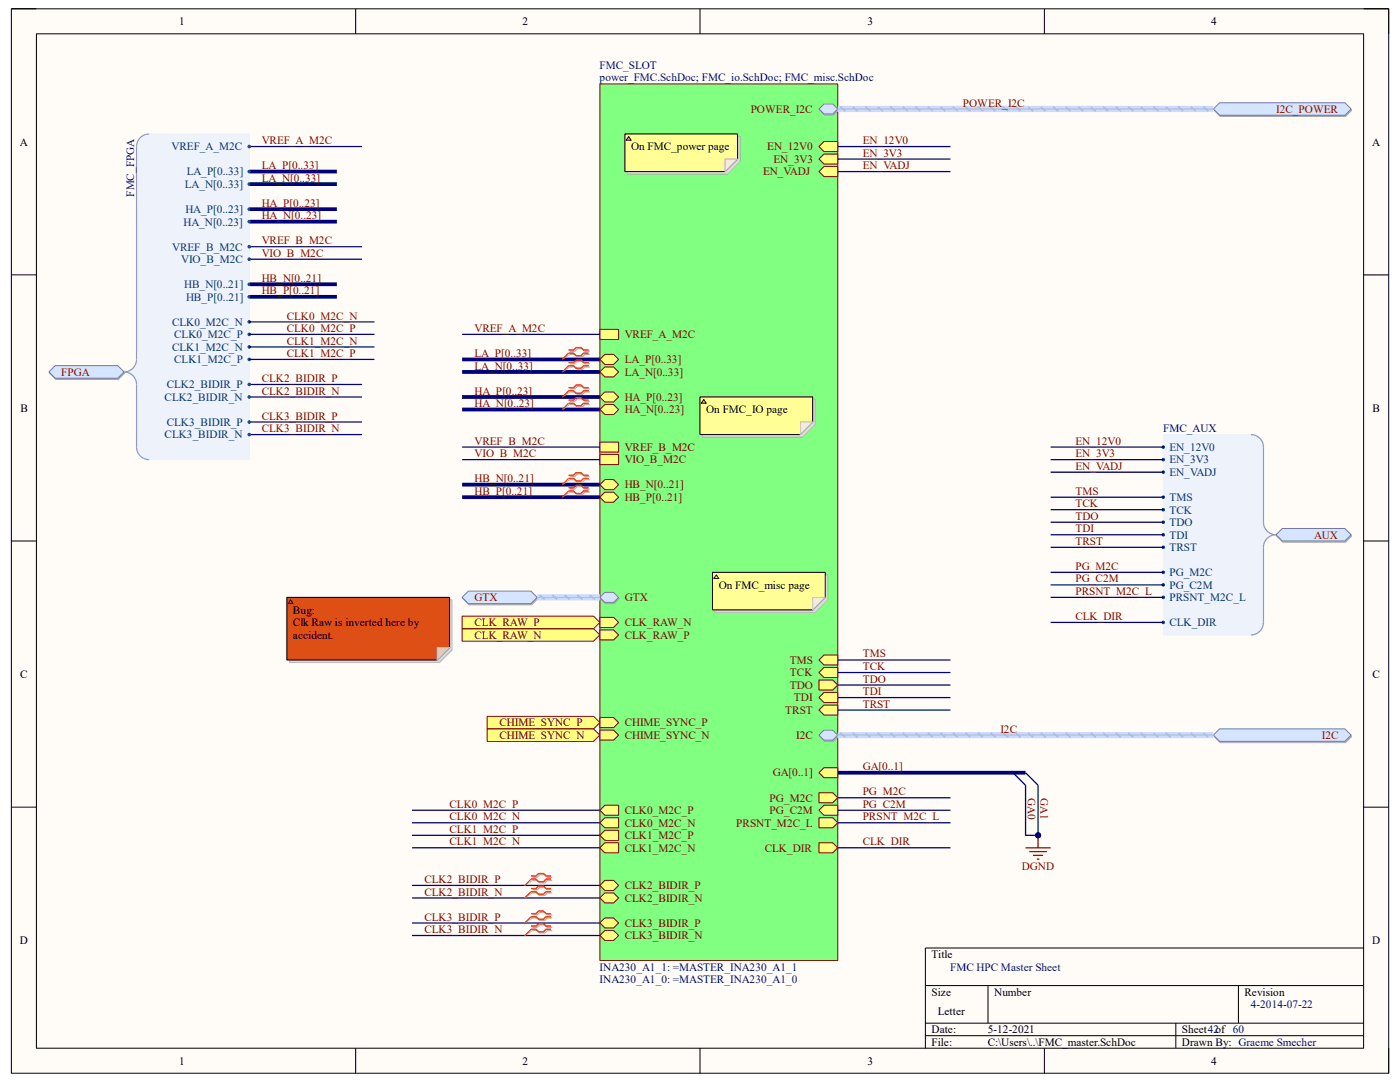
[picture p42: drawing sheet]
<svg xmlns="http://www.w3.org/2000/svg" width="279mm" height="216mm" viewBox="0 0 279 216" stroke-linecap="round" stroke-linejoin="round" font-family="sans-serif">
<defs><g id="words">
<g font-size="2.2">
<text x="35.7" y="5">1</text>
<text x="104.3" y="5">2</text>
<text x="173.1" y="5">3</text>
<text x="241.7" y="5">4</text>
<text x="3.9" y="29.1">A</text>
<text x="273.8" y="29.1">A</text>
<text x="125.9" y="30">On FMC_power page</text>
<text x="4.1" y="82.2">B</text>
<text x="140.9" y="82.5">On FMC_IO page</text>
<text x="273.9" y="82.2">B</text>
<text x="143.4" y="117.5">On FMC_misc page</text>
<text x="58.5" y="122.5">Bug:</text>
<text x="58.5" y="125">Clk Raw is inverted here by</text>
<text x="58.5" y="127.5">accident.</text>
<text x="4" y="135.3">C</text>
<text x="273.9" y="135.3">C</text>
<text x="4" y="188.4">D</text>
<text x="185.9" y="191.2">Title</text>
<text x="273.9" y="188.4">D</text>
<text x="185.9" y="198.7">Size</text>
<text x="187.2" y="202.4">Letter</text>
<text x="198.4" y="198.7">Number</text>
<text x="248.4" y="198.7">Revision</text>
<text x="185.9" y="206.2">Date:</text>
<text x="185.9" y="208.7">File:</text>
<text x="197.1" y="208.7">C:\Users\..\FMC_master.SchDoc</text>
<text x="197.1" y="206.2">5-12-2021</text>
<text x="235.9" y="206.2">Sheet42of 60</text>
<text x="235.9" y="208.7">Drawn By: Graeme Smecher</text>
<text x="35.7" y="212.4">1</text>
<text x="104.3" y="212.4">2</text>
<text x="173.1" y="212.4">3</text>
<text x="241.7" y="212.4">4</text>
</g>
<g font-size="2.2" fill="#000080">
<text x="119.7" y="13.8">FMC_SLOT</text>
<text x="119.7" y="16.3">power_FMC.SchDoc; FMC_io.SchDoc; FMC_misc.SchDoc</text>
<text x="26.8" y="39.2" transform="rotate(-90 26.8 39.2)">FMC_FPGA</text>
<text x="232.2" y="86.2">FMC_AUX</text>
<text x="119.7" y="193.7">INA230_A1_1: =MASTER_INA230_A1_1</text>
<text x="119.7" y="196.2">INA230_A1_0: =MASTER_INA230_A1_0</text>
<text x="189.7" y="193.7">FMC HPC Master Sheet</text>
<text x="249.6" y="201.2">4-2014-07-22</text>
</g>
<g font-size="2.2" fill="#800000">
<text x="149.8" y="22.5">POWER_I2C</text>
<text x="192.2" y="21.3">POWER_I2C</text>
<text x="254.7" y="22.5">I2C_POWER</text>
<text x="52.2" y="28.7">VREF_A_M2C</text>
<text x="172.2" y="28.7">EN_12V0</text>
<text x="52.2" y="33.7">LA_P[0..33]</text>
<text x="152.3" y="35">EN_VADJ</text>
<text x="153.1" y="30">EN_12V0</text>
<text x="154.3" y="32.5">EN_3V3</text>
<text x="172.2" y="31.2">EN_3V3</text>
<text x="172.2" y="33.7">EN_VADJ</text>
<text x="52.2" y="36.2">LA_N[0..33]</text>
<text x="52.2" y="41.2">HA_P[0..23]</text>
<text x="52.2" y="43.7">HA_N[0..23]</text>
<text x="52.2" y="48.7">VREF_B_M2C</text>
<text x="52.2" y="51.2">VIO_B_M2C</text>
<text x="52.2" y="56.2">HB_N[0..21]</text>
<text x="52.2" y="58.8">HB_P[0..21]</text>
<text x="57.2" y="63.8">CLK0_M2C_N</text>
<text x="57.2" y="66.3">CLK0_M2C_P</text>
<text x="57.2" y="71.2">CLK1_M2C_P</text>
<text x="57.2" y="68.7">CLK1_M2C_N</text>
<text x="94.7" y="66.3">VREF_A_M2C</text>
<text x="94.7" y="71.2">LA_P[0..33]</text>
<text x="124.7" y="67.5">VREF_A_M2C</text>
<text x="12.2" y="75">FPGA</text>
<text x="52.2" y="76.2">CLK2_BIDIR_P</text>
<text x="94.7" y="73.7">LA_N[0..33]</text>
<text x="124.7" y="72.5">LA_P[0..33]</text>
<text x="124.7" y="75">LA_N[0..33]</text>
<text x="52.2" y="78.7">CLK2_BIDIR_N</text>
<text x="52.2" y="83.7">CLK3_BIDIR_P</text>
<text x="94.7" y="78.7">HA_P[0..23]</text>
<text x="94.7" y="81.2">HA_N[0..23]</text>
<text x="124.7" y="80">HA_P[0..23]</text>
<text x="124.7" y="82.5">HA_N[0..23]</text>
<text x="52.2" y="86.2">CLK3_BIDIR_N</text>
<text x="94.7" y="88.7">VREF_B_M2C</text>
<text x="124.7" y="90">VREF_B_M2C</text>
<text x="214.6" y="88.7">EN_12V0</text>
<text x="94.7" y="91.2">VIO_B_M2C</text>
<text x="124.7" y="92.5">VIO_B_M2C</text>
<text x="214.6" y="91.2">EN_3V3</text>
<text x="214.6" y="93.7">EN_VADJ</text>
<text x="94.7" y="96.2">HB_N[0..21]</text>
<text x="94.7" y="98.7">HB_P[0..21]</text>
<text x="124.7" y="97.5">HB_N[0..21]</text>
<text x="124.7" y="99.9">HB_P[0..21]</text>
<text x="214.6" y="98.7">TMS</text>
<text x="214.6" y="101.2">TCK</text>
<text x="214.6" y="103.7">TDO</text>
<text x="214.6" y="106.2">TDI</text>
<text x="262.3" y="107.5">AUX</text>
<text x="214.6" y="108.7">TRST</text>
<text x="214.6" y="113.7">PG_M2C</text>
<text x="94.7" y="120">GTX</text>
<text x="124.7" y="120">GTX</text>
<text x="214.6" y="116.2">PG_C2M</text>
<text x="214.6" y="118.7">PRSNT_M2C_L</text>
<text x="94.7" y="125">CLK_RAW_P</text>
<text x="124.7" y="125">CLK_RAW_N</text>
<text x="214.6" y="123.7">CLK_DIR</text>
<text x="94.7" y="127.5">CLK_RAW_N</text>
<text x="124.7" y="127.5">CLK_RAW_P</text>
<text x="172.2" y="131.2">TMS</text>
<text x="157.6" y="137.5">TDO</text>
<text x="157.6" y="132.5">TMS</text>
<text x="157.6" y="135">TCK</text>
<text x="172.2" y="133.7">TCK</text>
<text x="172.2" y="136.2">TDO</text>
<text x="156.7" y="142.5">TRST</text>
<text x="158.5" y="140">TDI</text>
<text x="172.2" y="138.7">TDI</text>
<text x="172.2" y="141.2">TRST</text>
<text x="99.7" y="144.9">CHIME_SYNC_P</text>
<text x="99.7" y="147.4">CHIME_SYNC_N</text>
<text x="124.7" y="144.9">CHIME_SYNC_P</text>
<text x="124.7" y="147.4">CHIME_SYNC_N</text>
<text x="158.9" y="147.4">I2C</text>
<text x="199.6" y="146.2">I2C</text>
<text x="263.8" y="147.4">I2C</text>
<text x="154.2" y="154.9">GA[0..1]</text>
<text x="172.2" y="153.7">GA[0..1]</text>
<text x="89.7" y="161.2">CLK0_M2C_P</text>
<text x="153.6" y="159.9">PG_M2C</text>
<text x="172.2" y="158.7">PG_M2C</text>
<text x="172.2" y="161.2">PG_C2M</text>
<text x="205.1" y="159.2" transform="rotate(90 205.1 159.2)">GA0</text>
<text x="207.6" y="159.2" transform="rotate(90 207.6 159.2)">GA1</text>
<text x="89.7" y="163.7">CLK0_M2C_N</text>
<text x="89.7" y="166.2">CLK1_M2C_P</text>
<text x="124.7" y="162.4">CLK0_M2C_P</text>
<text x="124.7" y="164.9">CLK0_M2C_N</text>
<text x="124.7" y="167.4">CLK1_M2C_P</text>
<text x="146.9" y="164.9">PRSNT_M2C_L</text>
<text x="153.6" y="162.4">PG_C2M</text>
<text x="172.2" y="163.7">PRSNT_M2C_L</text>
<text x="89.7" y="168.7">CLK1_M2C_N</text>
<text x="124.7" y="169.9">CLK1_M2C_N</text>
<text x="152.6" y="169.9">CLK_DIR</text>
<text x="172.2" y="168.7">CLK_DIR</text>
<text x="203.9" y="173.7">DGND</text>
<text x="84.7" y="176.2">CLK2_BIDIR_P</text>
<text x="84.7" y="178.7">CLK2_BIDIR_N</text>
<text x="124.7" y="177.4">CLK2_BIDIR_P</text>
<text x="124.7" y="179.9">CLK2_BIDIR_N</text>
<text x="84.7" y="183.7">CLK3_BIDIR_P</text>
<text x="124.7" y="184.9">CLK3_BIDIR_P</text>
<text x="84.7" y="186.2">CLK3_BIDIR_N</text>
<text x="124.7" y="187.4">CLK3_BIDIR_N</text>
</g>
<g font-size="2.2" fill="#003a70">
<text x="34.2" y="30">VREF_A_M2C</text>
<text x="37.3" y="35">LA_P[0..33]</text>
<text x="36.9" y="37.5">LA_N[0..33]</text>
<text x="36.6" y="45">HA_N[0..23]</text>
<text x="37" y="42.5">HA_P[0..23]</text>
<text x="34.4" y="50">VREF_B_M2C</text>
<text x="36.2" y="52.5">VIO_B_M2C</text>
<text x="36.7" y="57.5">HB_N[0..21]</text>
<text x="37.1" y="60">HB_P[0..21]</text>
<text x="34.3" y="65">CLK0_M2C_N</text>
<text x="34.3" y="70">CLK1_M2C_N</text>
<text x="34.8" y="67.5">CLK0_M2C_P</text>
<text x="33.3" y="77.5">CLK2_BIDIR_P</text>
<text x="34.8" y="72.5">CLK1_M2C_P</text>
<text x="32.9" y="80">CLK2_BIDIR_N</text>
<text x="32.9" y="87.5">CLK3_BIDIR_N</text>
<text x="33.3" y="85">CLK3_BIDIR_P</text>
<text x="233.4" y="90">EN_12V0</text>
<text x="233.4" y="92.5">EN_3V3</text>
<text x="233.4" y="95">EN_VADJ</text>
<text x="233.4" y="99.9">TMS</text>
<text x="233.4" y="102.5">TCK</text>
<text x="233.4" y="105">TDO</text>
<text x="233.4" y="107.5">TDI</text>
<text x="233.4" y="110">TRST</text>
<text x="233.4" y="115">PG_M2C</text>
<text x="233.4" y="117.5">PG_C2M</text>
<text x="233.4" y="120">PRSNT_M2C_L</text>
<text x="233.4" y="125">CLK_DIR</text>
</g>
</g></defs>
<path d="M2.3 1.8h274.8v212.4h-274.8z" fill-rule="evenodd" fill="#fffcf8"/>
<path d="M2.3 1.8h274.8v212.4h-274.8z" fill="none" stroke="#000" stroke-width=".2"/>
<path d="M7.3 6.8h264.8v202.4h-264.8z" fill-rule="evenodd" fill="#fffcf8"/>
<g fill="none" stroke="#000" stroke-width=".2">
<path d="M2.3 1.8h5M7.3 6.8h264.8v202.4h-264.8zM71 1.8v4.9M139.7 1.8v4.9M208.4 1.8v5M272.1 1.8h5v5M2.3 54.9h5M272.1 54.9h5M2.3 107.9h5M272.1 107.9h5M2.3 161.1h5M272.1 161.1h5"/>
<path d="M184.7 196.7h87.4M197.2 196.7v7.5M247.2 196.7v7.5M272.1 189.2h-87.4v20M71 209.2v5M139.7 209.2v5M184.7 204.2h87.4M184.7 206.7h87.4M208.4 209.2v5M234.7 204.2v5M277.1 209.2v5"/>
</g>
<path d="M119.7 16.7h47.5v175h-47.5z" fill-rule="evenodd" fill="#80ff80"/>
<path d="M119.7 16.7h47.5v175h-47.5z" fill="none" stroke="#800000" stroke-width=".2"/>
<path d="M163.4 29.2l1-1h2.8v2h-2.8z" fill-rule="evenodd" fill="#ffff80"/>
<path d="M163.4 29.2l1-1h2.8v2h-2.8z" fill="none" stroke="#800000" stroke-width=".2"/>
<path d="M164.4 30.7h2.8v2h-2.8l-1-1z" fill-rule="evenodd" fill="#ffff80"/>
<path d="M164.4 30.7h2.8v2h-2.8l-1-1z" fill="none" stroke="#800000" stroke-width=".2"/>
<path d="M164.4 33.2h2.8v2h-2.8l-1-1z" fill-rule="evenodd" fill="#ffff80"/>
<path d="M164.4 33.2h2.8v2h-2.8l-1-1z" fill="none" stroke="#800000" stroke-width=".2"/>
<path d="M164.6 21h1.7l1 1-1 1h-1.7l-1-1z" fill-rule="evenodd" fill="#bac0ca"/>
<path d="M164.6 21h1.7l1 1-1 1h-1.7l-1-1z" fill="none" stroke="#a6acb6" stroke-width=".2"/>
<path d="M164.4 20.7h1.8l1 1-1 1h-1.8l-1-1z" fill-rule="evenodd" fill="#d5e4ff"/>
<path d="M164.4 20.7h1.8l1 1-1 1h-1.8l-1-1z" fill="none" stroke="#71809b" stroke-width=".2"/>
<path d="M119.7 65.7h3.8v2h-3.8z" fill-rule="evenodd" fill="#ffff80"/>
<path d="M119.7 65.7h3.8v2h-3.8z" fill="none" stroke="#800000" stroke-width=".2"/>
<path d="M119.7 71.7l1-1h1.8l1 1-1 1h-1.8z" fill-rule="evenodd" fill="#ffff80"/>
<path d="M119.7 71.7l1-1h1.8l1 1-1 1h-1.8z" fill="none" stroke="#800000" stroke-width=".2"/>
<path d="M119.7 74.2l1-1h1.8l1 1-1 1h-1.8z" fill-rule="evenodd" fill="#ffff80"/>
<path d="M119.7 74.2l1-1h1.8l1 1-1 1h-1.8z" fill="none" stroke="#800000" stroke-width=".2"/>
<path d="M119.7 79.2l1-1h1.8l1 1-1 1h-1.8z" fill-rule="evenodd" fill="#ffff80"/>
<path d="M119.7 79.2l1-1h1.8l1 1-1 1h-1.8z" fill="none" stroke="#800000" stroke-width=".2"/>
<path d="M119.7 81.7l1-1h1.8l1 1-1 1h-1.8z" fill-rule="evenodd" fill="#ffff80"/>
<path d="M119.7 81.7l1-1h1.8l1 1-1 1h-1.8z" fill="none" stroke="#800000" stroke-width=".2"/>
<path d="M119.7 88.2h3.8v2h-3.8z" fill-rule="evenodd" fill="#ffff80"/>
<path d="M119.7 88.2h3.8v2h-3.8z" fill="none" stroke="#800000" stroke-width=".2"/>
<path d="M119.7 90.7h3.8v2h-3.8z" fill-rule="evenodd" fill="#ffff80"/>
<path d="M119.7 90.7h3.8v2h-3.8z" fill="none" stroke="#800000" stroke-width=".2"/>
<path d="M119.7 96.7l1-1h1.8l1 1-1 1h-1.8z" fill-rule="evenodd" fill="#ffff80"/>
<path d="M119.7 96.7l1-1h1.8l1 1-1 1h-1.8z" fill="none" stroke="#800000" stroke-width=".2"/>
<path d="M119.7 99.2l1-1h1.8l1 1-1 1h-1.8z" fill-rule="evenodd" fill="#ffff80"/>
<path d="M119.7 99.2l1-1h1.8l1 1-1 1h-1.8z" fill="none" stroke="#800000" stroke-width=".2"/>
<path d="M164.4 130.7h2.8v2h-2.8l-1-1z" fill-rule="evenodd" fill="#ffff80"/>
<path d="M164.4 130.7h2.8v2h-2.8l-1-1z" fill="none" stroke="#800000" stroke-width=".2"/>
<path d="M164.4 133.2h2.8v2h-2.8l-1-1z" fill-rule="evenodd" fill="#ffff80"/>
<path d="M164.4 133.2h2.8v2h-2.8l-1-1z" fill="none" stroke="#800000" stroke-width=".2"/>
<path d="M163.4 135.7h2.8l1 1-1 1h-2.8z" fill-rule="evenodd" fill="#ffff80"/>
<path d="M163.4 135.7h2.8l1 1-1 1h-2.8z" fill="none" stroke="#800000" stroke-width=".2"/>
<path d="M164.4 138.2h2.8v2h-2.8l-1-1z" fill-rule="evenodd" fill="#ffff80"/>
<path d="M164.4 138.2h2.8v2h-2.8l-1-1z" fill="none" stroke="#800000" stroke-width=".2"/>
<path d="M163.4 141.7l1-1h2.8v2h-2.8z" fill-rule="evenodd" fill="#ffff80"/>
<path d="M163.4 141.7l1-1h2.8v2h-2.8z" fill="none" stroke="#800000" stroke-width=".2"/>
<path d="M163.4 158.2h2.8l1 1-1 1h-2.8z" fill-rule="evenodd" fill="#ffff80"/>
<path d="M163.4 158.2h2.8l1 1-1 1h-2.8z" fill="none" stroke="#800000" stroke-width=".2"/>
<path d="M164.4 160.7h2.8v2h-2.8l-1-1z" fill-rule="evenodd" fill="#ffff80"/>
<path d="M164.4 160.7h2.8v2h-2.8l-1-1z" fill="none" stroke="#800000" stroke-width=".2"/>
<path d="M163.4 163.2h2.8l1 1-1 1h-2.8z" fill-rule="evenodd" fill="#ffff80"/>
<path d="M163.4 163.2h2.8l1 1-1 1h-2.8z" fill="none" stroke="#800000" stroke-width=".2"/>
<path d="M119.7 161.7l1-1h2.8v2h-2.8z" fill-rule="evenodd" fill="#ffff80"/>
<path d="M119.7 161.7l1-1h2.8v2h-2.8z" fill="none" stroke="#800000" stroke-width=".2"/>
<path d="M119.7 164.2l1-1h2.8v2h-2.8z" fill-rule="evenodd" fill="#ffff80"/>
<path d="M119.7 164.2l1-1h2.8v2h-2.8z" fill="none" stroke="#800000" stroke-width=".2"/>
<path d="M120.7 175.7h1.8l1 1-1 1h-1.8l-1-1z" fill-rule="evenodd" fill="#ffff80"/>
<path d="M120.7 175.7h1.8l1 1-1 1h-1.8l-1-1z" fill="none" stroke="#800000" stroke-width=".2"/>
<path d="M120.7 178.2h1.8l1 1-1 1h-1.8l-1-1z" fill-rule="evenodd" fill="#ffff80"/>
<path d="M120.7 178.2h1.8l1 1-1 1h-1.8l-1-1z" fill="none" stroke="#800000" stroke-width=".2"/>
<path d="M120.7 183.2h1.8l1 1-1 1h-1.8l-1-1z" fill-rule="evenodd" fill="#ffff80"/>
<path d="M120.7 183.2h1.8l1 1-1 1h-1.8l-1-1z" fill="none" stroke="#800000" stroke-width=".2"/>
<path d="M120.7 185.7h1.8l1 1-1 1h-1.8l-1-1z" fill-rule="evenodd" fill="#ffff80"/>
<path d="M120.7 185.7h1.8l1 1-1 1h-1.8l-1-1z" fill="none" stroke="#800000" stroke-width=".2"/>
<path d="M163.4 168.2h2.8l1 1-1 1h-2.8z" fill-rule="evenodd" fill="#ffff80"/>
<path d="M163.4 168.2h2.8l1 1-1 1h-2.8z" fill="none" stroke="#800000" stroke-width=".2"/>
<path d="M164.4 153.2h2.8v2h-2.8l-1-1z" fill-rule="evenodd" fill="#ffff80"/>
<path d="M164.4 153.2h2.8v2h-2.8l-1-1z" fill="none" stroke="#800000" stroke-width=".2"/>
<path d="M164.6 145.9h1.7l1 1-1 1h-1.7l-1-1z" fill-rule="evenodd" fill="#bac0ca"/>
<path d="M164.6 145.9h1.7l1 1-1 1h-1.7l-1-1z" fill="none" stroke="#a6acb6" stroke-width=".2"/>
<path d="M164.4 145.7h1.8l1 1-1 1h-1.8l-1-1z" fill-rule="evenodd" fill="#d5e4ff"/>
<path d="M164.4 145.7h1.8l1 1-1 1h-1.8l-1-1z" fill="none" stroke="#71809b" stroke-width=".2"/>
<path d="M119.7 123.2h2.8l1 1-1 1h-2.8z" fill-rule="evenodd" fill="#ffff80"/>
<path d="M119.7 123.2h2.8l1 1-1 1h-2.8z" fill="none" stroke="#800000" stroke-width=".2"/>
<path d="M119.7 125.7h2.8l1 1-1 1h-2.8z" fill-rule="evenodd" fill="#ffff80"/>
<path d="M119.7 125.7h2.8l1 1-1 1h-2.8z" fill="none" stroke="#800000" stroke-width=".2"/>
<path d="M119.8 119.4l1-1h1.8l1 1-1 1h-1.8z" fill-rule="evenodd" fill="#bac0ca"/>
<path d="M119.8 119.4l1-1h1.8l1 1-1 1h-1.8z" fill="none" stroke="#a6acb6" stroke-width=".2"/>
<path d="M119.7 119.2l1-1h1.8l1 1-1 1h-1.8z" fill-rule="evenodd" fill="#d5e4ff"/>
<path d="M119.7 119.2l1-1h1.8l1 1-1 1h-1.8z" fill="none" stroke="#71809b" stroke-width=".2"/>
<path d="M119.7 143.2h2.8l1 1-1 1h-2.8z" fill-rule="evenodd" fill="#ffff80"/>
<path d="M119.7 143.2h2.8l1 1-1 1h-2.8z" fill="none" stroke="#800000" stroke-width=".2"/>
<path d="M119.7 145.7h2.8l1 1-1 1h-2.8z" fill-rule="evenodd" fill="#ffff80"/>
<path d="M119.7 145.7h2.8l1 1-1 1h-2.8z" fill="none" stroke="#800000" stroke-width=".2"/>
<path d="M120.7 165.7h2.8v2h-2.8l-1-1z" fill-rule="evenodd" fill="#ffff80"/>
<path d="M120.7 165.7h2.8v2h-2.8l-1-1z" fill="none" stroke="#800000" stroke-width=".2"/>
<path d="M120.7 168.2h2.8v2h-2.8l-1-1z" fill-rule="evenodd" fill="#ffff80"/>
<path d="M120.7 168.2h2.8v2h-2.8l-1-1z" fill="none" stroke="#800000" stroke-width=".2"/>
<path d="M167.2 29.2h22.5M167.2 31.7h22.5M167.2 34.2h22.5M92.2 66.7h27.5M92.2 89.2h27.5M92.2 91.7h27.5M82.2 161.7h37.5M82.2 169.2h37.5M82.2 176.7h37.5M82.2 179.2h37.5M82.2 184.2h37.5M82.2 186.7h37.5" fill="none" stroke="#000080" stroke-width=".25"/>
<path d="M92.2 71.7h27.5M92.2 74.2h27.5M92.2 79.2h27.5M92.2 81.7h27.5M92.2 96.7h27.5M92.2 99.2h27.5" fill="none" stroke="#000080" stroke-width=".75" stroke-linecap="butt"/>
<path d="M9.9 74.5l1.2-1.3h12.5l1.3 1.3-1.3 1.2h-12.5z" fill-rule="evenodd" fill="#bac0ca"/>
<path d="M9.9 74.5l1.2-1.3h12.5l1.3 1.3-1.3 1.2h-12.5z" fill="none" stroke="#a6acb6" stroke-width=".2"/>
<path d="M9.8 74.2l1.2-1.2h12.5l1.3 1.2-1.3 1.3h-12.5z" fill-rule="evenodd" fill="#d5e4ff"/>
<path d="M9.8 74.2l1.2-1.2h12.5l1.3 1.2-1.3 1.3h-12.5z" fill="none" stroke="#71809b" stroke-width=".2"/>
<path d="M232.2 86.7h17.5l1.2 .3 .9 1 .3 1.2v15.6l.7 1.1 1.2 .8-1.2 .8-.7 1.1v15.6l-.3 1.2-.9 1-1.2 .3h-17.5z" fill-rule="evenodd" fill="#edf2fb"/>
<path d="M232.2 86.7h17.5l1.2 .3 .9 1 .3 1.2v15.6l.7 1.1 1.2 .8-1.2 .8-.7 1.1v15.6l-.3 1.2-.9 1-1.2 .3h-17.5z" fill="none" stroke="#edf2fb" stroke-width=".2"/>
<path d="M249.7 86.7a2.49 2.49 0 0 1 2.4 2.5v15a2.5 2.5 0 0 0 2.6 2.5 2.51 2.51 0 0 0-2.6 2.5v15a2.49 2.49 0 0 1-2.4 2.5" fill="none" stroke="#8f9ec9" stroke-width=".25"/>
<circle cx="232.2" cy="89.2" r=".25" fill="#003a70"/>
<circle cx="232.2" cy="89.2" r=".25" fill="none" stroke="#003a70" stroke-width=".2"/>
<circle cx="232.2" cy="91.7" r=".25" fill="#003a70"/>
<circle cx="232.2" cy="91.7" r=".25" fill="none" stroke="#003a70" stroke-width=".2"/>
<circle cx="232.2" cy="94.2" r=".25" fill="#003a70"/>
<circle cx="232.2" cy="94.2" r=".25" fill="none" stroke="#003a70" stroke-width=".2"/>
<circle cx="232.2" cy="99.2" r=".25" fill="#003a70"/>
<circle cx="232.2" cy="99.2" r=".25" fill="none" stroke="#003a70" stroke-width=".2"/>
<circle cx="232.2" cy="101.7" r=".25" fill="#003a70"/>
<circle cx="232.2" cy="101.7" r=".25" fill="none" stroke="#003a70" stroke-width=".2"/>
<circle cx="232.2" cy="104.2" r=".25" fill="#003a70"/>
<circle cx="232.2" cy="104.2" r=".25" fill="none" stroke="#003a70" stroke-width=".2"/>
<circle cx="232.2" cy="106.7" r=".25" fill="#003a70"/>
<circle cx="232.2" cy="106.7" r=".25" fill="none" stroke="#003a70" stroke-width=".2"/>
<circle cx="232.2" cy="109.2" r=".25" fill="#003a70"/>
<circle cx="232.2" cy="109.2" r=".25" fill="none" stroke="#003a70" stroke-width=".2"/>
<circle cx="232.2" cy="114.2" r=".25" fill="#003a70"/>
<circle cx="232.2" cy="114.2" r=".25" fill="none" stroke="#003a70" stroke-width=".2"/>
<circle cx="232.2" cy="116.7" r=".25" fill="#003a70"/>
<circle cx="232.2" cy="116.7" r=".25" fill="none" stroke="#003a70" stroke-width=".2"/>
<circle cx="232.2" cy="119.2" r=".25" fill="#003a70"/>
<circle cx="232.2" cy="119.2" r=".25" fill="none" stroke="#003a70" stroke-width=".2"/>
<circle cx="232.2" cy="124.2" r=".25" fill="#003a70"/>
<circle cx="232.2" cy="124.2" r=".25" fill="none" stroke="#003a70" stroke-width=".2"/>
<g fill="none" stroke="#000080" stroke-width=".25">
<path d="M209.7 89.2h22.5M209.7 91.7h22.5M209.7 94.2h22.5M209.7 99.2h22.5M209.7 101.7h22.5M209.7 104.2h22.5M209.7 106.7h22.5M209.7 114.2h22.5M209.7 116.7h22.5M209.7 119.2h22.5M209.7 109.2h22.5M167.2 131.7h22.5"/>
<path d="M167.2 134.2h22.5M167.2 136.7h22.5M167.2 139.2h22.5M209.7 124.2h22.5M167.2 159.2h22.5M167.2 141.7h22.5M167.2 161.7h22.5M167.2 164.2h22.5M167.2 169.2h22.5"/>
</g>
<path d="M254.8 107l1.2-1.3h12.5l1.3 1.3-1.3 1.2h-12.5z" fill-rule="evenodd" fill="#bac0ca"/>
<path d="M254.8 107l1.2-1.3h12.5l1.3 1.3-1.3 1.2h-12.5z" fill="none" stroke="#a6acb6" stroke-width=".2"/>
<path d="M254.7 106.7l1.2-1.2h12.5l1.2 1.2-1.2 1.2h-12.5z" fill-rule="evenodd" fill="#d5e4ff"/>
<path d="M254.7 106.7l1.2-1.2h12.5l1.2 1.2-1.2 1.2h-12.5z" fill="none" stroke="#71809b" stroke-width=".2"/>
<path d="M49.7 34.2h17.5M49.7 36.7h17.5M49.7 41.7h17.5M49.7 44.2h17.5M49.7 56.7h17.5M49.7 59.2h17.5M167.2 154.2h37.5" fill="none" stroke="#000080" stroke-width=".75" stroke-linecap="butt"/>
<path d="M49.7 29.2h22.5M49.7 49.2h22.5M49.7 51.7h22.5M49.7 76.7h22.5M49.7 79.2h22.5M49.7 84.2h22.5M49.7 86.7h22.5" fill="none" stroke="#000080" stroke-width=".25"/>
<path d="M242.3 22l1.2-1.3h25l1.3 1.3-1.3 1.2h-25z" fill-rule="evenodd" fill="#bac0ca"/>
<path d="M242.3 22l1.2-1.3h25l1.3 1.3-1.3 1.2h-25z" fill="none" stroke="#a6acb6" stroke-width=".2"/>
<path d="M242.2 21.7l1.2-1.2h25l1.2 1.2-1.2 1.3h-25z" fill-rule="evenodd" fill="#d5e4ff"/>
<path d="M242.2 21.7l1.2-1.2h25l1.2 1.2-1.2 1.3h-25z" fill="none" stroke="#71809b" stroke-width=".2"/>
<path d="M167.2 21.7h75" fill="none" stroke="#cbdaff" stroke-width="1.2" stroke-linecap="butt"/>
<path d="M167.7 21.3l1 .9M170.2 21.3l1 .9" fill="none" stroke="#adbce7" stroke-width=".38"/>
<g fill="none" stroke="#adbce7" stroke-width=".37">
<path d="M172.7 21.3l1 .9M175.2 21.3l1 .9M177.7 21.3l1 .9M180.2 21.3l1 .9M182.7 21.3l1 .9M185.2 21.3l1 .9M187.7 21.3l1 .9M190.2 21.3l1 .9M192.7 21.3l1 .9M195.2 21.3l1 .9M197.7 21.3l1 .9M200.2 21.3l1 .9"/>
<path d="M202.7 21.3l1 .9M205.2 21.3l1 .9M207.7 21.3l1 .9M210.2 21.3l1 .9M212.7 21.3l1 .9M215.2 21.3l1 .9M217.7 21.3l1 .9M220.2 21.3l1 .9M222.7 21.3l1 .9M225.2 21.3l1 .9M227.7 21.3l1 .9M230.2 21.3l1 .9"/>
<path d="M232.7 21.3l1 .9M235.2 21.3l1 .9M237.7 21.3l1 .9M240.2 21.3l1 .9"/>
</g>
<path d="M167.2 21.7h75" fill="none" stroke="#adbce7" stroke-width=".25"/>
<path d="M242.3 146.9l1.2-1.2h25l1.3 1.2-1.3 1.3h-25z" fill-rule="evenodd" fill="#bac0ca"/>
<path d="M242.3 146.9l1.2-1.2h25l1.3 1.2-1.3 1.3h-25z" fill="none" stroke="#a6acb6" stroke-width=".2"/>
<path d="M242.2 146.7l1.2-1.3h25l1.2 1.3-1.2 1.2h-25z" fill-rule="evenodd" fill="#d5e4ff"/>
<path d="M242.2 146.7l1.2-1.3h25l1.2 1.3-1.2 1.2h-25z" fill="none" stroke="#71809b" stroke-width=".2"/>
<path d="M167.2 146.7h75" fill="none" stroke="#cbdaff" stroke-width="1.2" stroke-linecap="butt"/>
<path d="M167.7 146.2l1 .9M170.2 146.2l1 .9" fill="none" stroke="#adbce7" stroke-width=".38"/>
<g fill="none" stroke="#adbce7" stroke-width=".37">
<path d="M172.7 146.3l1 .8M175.2 146.3l1 .8M177.7 146.3l1 .8M180.2 146.3l1 .8M182.7 146.3l1 .8M185.2 146.3l1 .8M187.7 146.3l1 .8M190.2 146.3l1 .8M192.7 146.3l1 .8M195.2 146.3l1 .8M197.7 146.3l1 .8M200.2 146.3l1 .8"/>
<path d="M202.7 146.3l1 .8M205.2 146.3l1 .8M207.7 146.3l1 .8M210.2 146.3l1 .8M212.7 146.3l1 .8M215.2 146.3l1 .8M217.7 146.3l1 .8M220.2 146.3l1 .8M222.7 146.3l1 .8M225.2 146.3l1 .8M227.7 146.3l1 .8M230.2 146.3l1 .8"/>
<path d="M232.7 146.3l1 .8M235.2 146.3l1 .8M237.7 146.3l1 .8M240.2 146.3l1 .8"/>
</g>
<path d="M167.2 146.7h75" fill="none" stroke="#adbce7" stroke-width=".25"/>
<path d="M202.2 154.2l2.5 2.5M204.7 154.2l2.5 2.5" fill="none" stroke="#000080" stroke-width=".25"/>
<path d="M204.7 169.2h5M205.4 169.9h3.5M206.2 170.7h2M206.9 171.4h.5M207.2 166.7v2.5" fill="none" stroke="#800000" stroke-width=".25"/>
<circle cx="207.2" cy="166.7" r=".5" fill="#000080"/>
<circle cx="207.2" cy="166.7" r=".5" fill="none" stroke="#000080" stroke-width=".2"/>
<path d="M204.7 156.7v10h2.5v-10" fill="none" stroke="#000080" stroke-width=".25"/>
<circle cx="207.2" cy="166.7" r=".5" fill="#000080"/>
<circle cx="207.2" cy="166.7" r=".5" fill="none" stroke="#000080" stroke-width=".2"/>
<g fill="none" stroke="#d0a19e" stroke-width=".25">
<path d="M113.7 77.6h1l.5-.5h1l.5 .5h1M113.7 78.2h1l.5 .5h1l.5-.5h1M113.7 70.1h1l.5-.5h1l.5 .5h1M113.7 70.7h1l.5 .5h1l.5-.5h1M113.7 72.6h1l.5-.5h1l.5 .5h1M113.7 73.2h1l.5 .5h1l.5-.5h1M113.7 80.1h1l.5-.5h1l.5 .5h1M113.7 80.7h1l.5 .5h1l.5-.5h1M113.7 95.1h1l.5-.5h1l.5 .5h1M113.7 95.7h1l.5 .5h1l.5-.5h1M113.7 97.6h1l.5-.5h1l.5 .5h1M113.7 98.2h1l.5 .5h1l.5-.5h1"/>
<path d="M106.2 177.5h1l.5-.5h1l.5 .5h1M106.2 178.2h1l.5 .5h1l.5-.5h1M106.2 175h1l.5-.4h1l.5 .4h1M106.2 175.7h1l.5 .5h1l.5-.5h1M106.2 185h1l.5-.5h1l.5 .5h1M106.2 185.7h1l.5 .5h1l.5-.5h1M106.2 182.5h1l.5-.5h1l.5 .5h1M106.2 183.2h1l.5 .5h1l.5-.5h1"/>
</g>
<path d="M113.7 78.2l-1.5 1M113.7 70.7l-1.5 1M113.7 73.2l-1.5 1M113.7 80.7l-1.5 1M113.7 95.7l-1.5 1M113.7 98.2l-1.5 1M106.2 178.2l-1.5 1M106.2 175.7l-1.5 1M106.2 185.7l-1.5 1M106.2 183.2l-1.5 1" fill="none" stroke="#d0a19e" stroke-width=".2"/>
<g fill="none" stroke="#f00" stroke-width=".25">
<path d="M113.5 77.3h1l.5-.5h1l.5 .5h1M113.5 78h1l.5 .5h1l.5-.5h1M113.5 79.8h1l.5-.5h1l.5 .5h1M113.5 69.8h1l.5-.5h1l.5 .5h1M113.5 70.5h1l.5 .5h1l.5-.5h1M113.5 72.3h1l.5-.5h1l.5 .5h1M113.5 73h1l.5 .5h1l.5-.5h1M113.5 80.5h1l.5 .5h1l.5-.5h1M113.5 94.8h1l.5-.5h1l.5 .5h1M113.5 95.5h1l.5 .5h1l.5-.5h1M113.5 97.3h1l.5-.5h1l.5 .5h1M113.5 98h1l.5 .5h1l.5-.5h1"/>
<path d="M106 177.3h1l.5-.5h1l.5 .5h1M106 177.9h1l.5 .5h1l.5-.5h1M106 174.8h1l.5-.5h1l.5 .5h1M106 175.4h1l.5 .5h1l.5-.5h1M106 184.8h1l.5-.5h1l.5 .5h1M106 185.4h1l.5 .5h1l.5-.5h1M106 182.3h1l.5-.5h1l.5 .5h1M106 182.9h1l.5 .5h1l.5-.5h1"/>
</g>
<path d="M113.5 78l-1.3 1.2M113.5 70.5l-1.3 1.2M113.5 73l-1.3 1.2M113.5 80.5l-1.3 1.2M113.5 95.5l-1.3 1.2M113.5 98l-1.3 1.2M106 177.9l-1.3 1.3M106 175.4l-1.3 1.3M106 185.4l-1.3 1.3M106 182.9l-1.3 1.3" fill="none" stroke="#f00" stroke-width=".2"/>
<path d="M92.4 119.4l1.2-1.2h12.5l1.2 1.2-1.2 1.3h-12.5z" fill-rule="evenodd" fill="#bac0ca"/>
<path d="M92.4 119.4l1.2-1.2h12.5l1.2 1.2-1.2 1.3h-12.5z" fill="none" stroke="#a6acb6" stroke-width=".2"/>
<path d="M92.2 119.2l1.3-1.3h12.5l1.2 1.3-1.2 1.2h-12.5z" fill-rule="evenodd" fill="#d5e4ff"/>
<path d="M92.2 119.2l1.3-1.3h12.5l1.2 1.3-1.2 1.2h-12.5z" fill="none" stroke="#71809b" stroke-width=".2"/>
<path d="M92.2 125.4h26.3l1.2 1.3-1.2 1.2h-26.3z" fill-rule="evenodd" fill="#ffff80"/>
<path d="M92.2 125.4h26.3l1.2 1.3-1.2 1.2h-26.3z" fill="none" stroke="#800000" stroke-width=".2"/>
<path d="M92.2 122.9h26.3l1.2 1.3-1.2 1.2h-26.3z" fill-rule="evenodd" fill="#ffff80"/>
<path d="M92.2 122.9h26.3l1.2 1.3-1.2 1.2h-26.3z" fill="none" stroke="#800000" stroke-width=".2"/>
<path d="M107.2 119.2h12.5" fill="none" stroke="#cbdaff" stroke-width="1.2" stroke-linecap="butt"/>
<path d="M107.7 118.8l1 .8M110.2 118.8l1 .8M112.7 118.8l1 .8M115.2 118.8l1 .8M117.7 118.8l1 .8" fill="none" stroke="#adbce7" stroke-width=".38"/>
<path d="M107.2 119.2h12.5" fill="none" stroke="#adbce7" stroke-width=".25"/>
<path d="M97.2 142.9h21.3l1.2 1.3-1.2 1.2h-21.3z" fill-rule="evenodd" fill="#ffff80"/>
<path d="M97.2 142.9h21.3l1.2 1.3-1.2 1.2h-21.3z" fill="none" stroke="#800000" stroke-width=".2"/>
<path d="M97.2 145.4h21.3l1.2 1.3-1.2 1.2h-21.3z" fill-rule="evenodd" fill="#ffff80"/>
<path d="M97.2 145.4h21.3l1.2 1.3-1.2 1.2h-21.3z" fill="none" stroke="#800000" stroke-width=".2"/>
<path d="M28.5 27.1l1.3-.4h19.9v65h-19.9l-1.3-.3-.9-.9-.3-1.3v-13.1l-.7-1-1.2-.9 1.2-.8 .7-1.1v-43.1l.3-1.2z" fill-rule="evenodd" fill="#edf2fb"/>
<path d="M28.5 27.1l1.3-.4h19.9v65h-19.9l-1.3-.3-.9-.9-.3-1.3v-13.1l-.7-1-1.2-.9 1.2-.8 .7-1.1v-43.1l.3-1.2z" fill="none" stroke="#edf2fb" stroke-width=".2"/>
<path d="M29.8 26.7a2.5 2.5 0 0 0-2.5 2.5v42.5a2.5 2.5 0 0 1-2.5 2.5 2.5 2.5 0 0 1 2.5 2.5v12.5a2.5 2.5 0 0 0 2.5 2.5" fill="none" stroke="#8f9ec9" stroke-width=".25"/>
<circle cx="49.7" cy="34.2" r=".25" fill="#003a70"/>
<circle cx="49.7" cy="34.2" r=".25" fill="none" stroke="#003a70" stroke-width=".2"/>
<circle cx="49.7" cy="36.7" r=".25" fill="#003a70"/>
<circle cx="49.7" cy="36.7" r=".25" fill="none" stroke="#003a70" stroke-width=".2"/>
<circle cx="49.7" cy="41.7" r=".25" fill="#003a70"/>
<circle cx="49.7" cy="41.7" r=".25" fill="none" stroke="#003a70" stroke-width=".2"/>
<circle cx="49.7" cy="44.2" r=".25" fill="#003a70"/>
<circle cx="49.7" cy="44.2" r=".25" fill="none" stroke="#003a70" stroke-width=".2"/>
<circle cx="49.7" cy="49.2" r=".25" fill="#003a70"/>
<circle cx="49.7" cy="49.2" r=".25" fill="none" stroke="#003a70" stroke-width=".2"/>
<circle cx="49.7" cy="51.7" r=".25" fill="#003a70"/>
<circle cx="49.7" cy="51.7" r=".25" fill="none" stroke="#003a70" stroke-width=".2"/>
<circle cx="49.7" cy="56.7" r=".25" fill="#003a70"/>
<circle cx="49.7" cy="56.7" r=".25" fill="none" stroke="#003a70" stroke-width=".2"/>
<circle cx="49.7" cy="59.2" r=".25" fill="#003a70"/>
<circle cx="49.7" cy="59.2" r=".25" fill="none" stroke="#003a70" stroke-width=".2"/>
<circle cx="49.7" cy="64.2" r=".25" fill="#003a70"/>
<circle cx="49.7" cy="64.2" r=".25" fill="none" stroke="#003a70" stroke-width=".2"/>
<circle cx="49.7" cy="69.2" r=".25" fill="#003a70"/>
<circle cx="49.7" cy="69.2" r=".25" fill="none" stroke="#003a70" stroke-width=".2"/>
<circle cx="49.7" cy="76.7" r=".25" fill="#003a70"/>
<circle cx="49.7" cy="76.7" r=".25" fill="none" stroke="#003a70" stroke-width=".2"/>
<circle cx="49.7" cy="84.2" r=".25" fill="#003a70"/>
<circle cx="49.7" cy="84.2" r=".25" fill="none" stroke="#003a70" stroke-width=".2"/>
<circle cx="49.7" cy="79.2" r=".25" fill="#003a70"/>
<circle cx="49.7" cy="79.2" r=".25" fill="none" stroke="#003a70" stroke-width=".2"/>
<circle cx="49.7" cy="86.7" r=".25" fill="#003a70"/>
<circle cx="49.7" cy="86.7" r=".25" fill="none" stroke="#003a70" stroke-width=".2"/>
<circle cx="49.7" cy="29.2" r=".25" fill="#003a70"/>
<circle cx="49.7" cy="29.2" r=".25" fill="none" stroke="#003a70" stroke-width=".2"/>
<circle cx="49.7" cy="66.7" r=".25" fill="#003a70"/>
<circle cx="49.7" cy="66.7" r=".25" fill="none" stroke="#003a70" stroke-width=".2"/>
<circle cx="49.7" cy="71.7" r=".25" fill="#003a70"/>
<circle cx="49.7" cy="71.7" r=".25" fill="none" stroke="#003a70" stroke-width=".2"/>
<path d="M49.7 64.2h25M49.7 71.7h25M49.7 66.7h25M49.7 69.2h25M82.2 164.2h37.5M82.2 166.7h37.5" fill="none" stroke="#000080" stroke-width=".25"/>
<path d="M140.2 79.7h22.5v5l-2.5 2.5h-20z" fill-rule="evenodd" fill="#e0ddd7"/>
<path d="M140.2 79.7h22.5v5l-2.5 2.5h-20z" fill="none" stroke="#bfbdba" stroke-width=".2"/>
<path d="M139.7 79.2h22.5v5l-2.5 2.5h-20z" fill-rule="evenodd" fill="#ffff96"/>
<path d="M139.7 79.2h22.5v5l-2.5 2.5h-20z" fill="none" stroke="#000" stroke-width=".2"/>
<path d="M159.7 84.2h2.5l-2.5 2.5z" fill="#f2f0d8"/>
<path d="M159.7 84.2h2.5l-2.5 2.5z" fill="none" stroke="#bfbdba" stroke-width=".2"/>
<path d="M140.5 79.7l.5 .8h-1z" fill="#ffcc78"/>
<path d="M140.5 79.7l.5 .8h-1z" fill="none" stroke="#300" stroke-width=".2"/>
<path d="M125.2 27.2h22.5v5l-2.5 2.5h-20z" fill-rule="evenodd" fill="#e0ddd7"/>
<path d="M125.2 27.2h22.5v5l-2.5 2.5h-20z" fill="none" stroke="#bfbdba" stroke-width=".2"/>
<path d="M124.7 26.7h22.5v5l-2.5 2.5h-20z" fill-rule="evenodd" fill="#ffff96"/>
<path d="M124.7 26.7h22.5v5l-2.5 2.5h-20z" fill="none" stroke="#000" stroke-width=".2"/>
<path d="M144.7 31.7h2.5l-2.5 2.5z" fill="#f2f0d8"/>
<path d="M144.7 31.7h2.5l-2.5 2.5z" fill="none" stroke="#bfbdba" stroke-width=".2"/>
<path d="M125.5 27.2l.5 .8h-1z" fill="#ffcc78"/>
<path d="M125.5 27.2l.5 .8h-1z" fill="none" stroke="#300" stroke-width=".2"/>
<path d="M142.7 114.7h22.5v5l-2.5 2.5h-20z" fill-rule="evenodd" fill="#e0ddd7"/>
<path d="M142.7 114.7h22.5v5l-2.5 2.5h-20z" fill="none" stroke="#bfbdba" stroke-width=".2"/>
<path d="M142.2 114.2h22.5v5l-2.5 2.5h-20z" fill-rule="evenodd" fill="#ffff96"/>
<path d="M142.2 114.2h22.5v5l-2.5 2.5h-20z" fill="none" stroke="#000" stroke-width=".2"/>
<path d="M162.2 119.2h2.5l-2.5 2.5z" fill="#f2f0d8"/>
<path d="M162.2 119.2h2.5l-2.5 2.5z" fill="none" stroke="#bfbdba" stroke-width=".2"/>
<path d="M142.9 114.7l.6 .7h-1z" fill="#ffcc78"/>
<path d="M142.9 114.7l.6 .7h-1z" fill="none" stroke="#300" stroke-width=".2"/>
<path d="M57.7 119.7h32.5v10l-2.5 2.5h-30z" fill-rule="evenodd" fill="#dfd8d3"/>
<path d="M57.7 119.7h32.5v10l-2.5 2.5h-30z" fill="none" stroke="#bfbdba" stroke-width=".2"/>
<path d="M57.2 119.2h32.5v10l-2.5 2.5h-30z" fill-rule="evenodd" fill="#de4f16"/>
<path d="M57.2 119.2h32.5v10l-2.5 2.5h-30z" fill="none" stroke="#000" stroke-width=".2"/>
<path d="M87.2 129.2h2.5l-2.5 2.5z" fill="#ebccbe"/>
<path d="M87.2 129.2h2.5l-2.5 2.5z" fill="none" stroke="#bfbdba" stroke-width=".2"/>
<path d="M58 119.7l.5 .7h-1z" fill="#f83f12"/>
<path d="M58 119.7l.5 .7h-1z" fill="none" stroke="#300" stroke-width=".2"/>
<use href="#words"/>
</svg>
